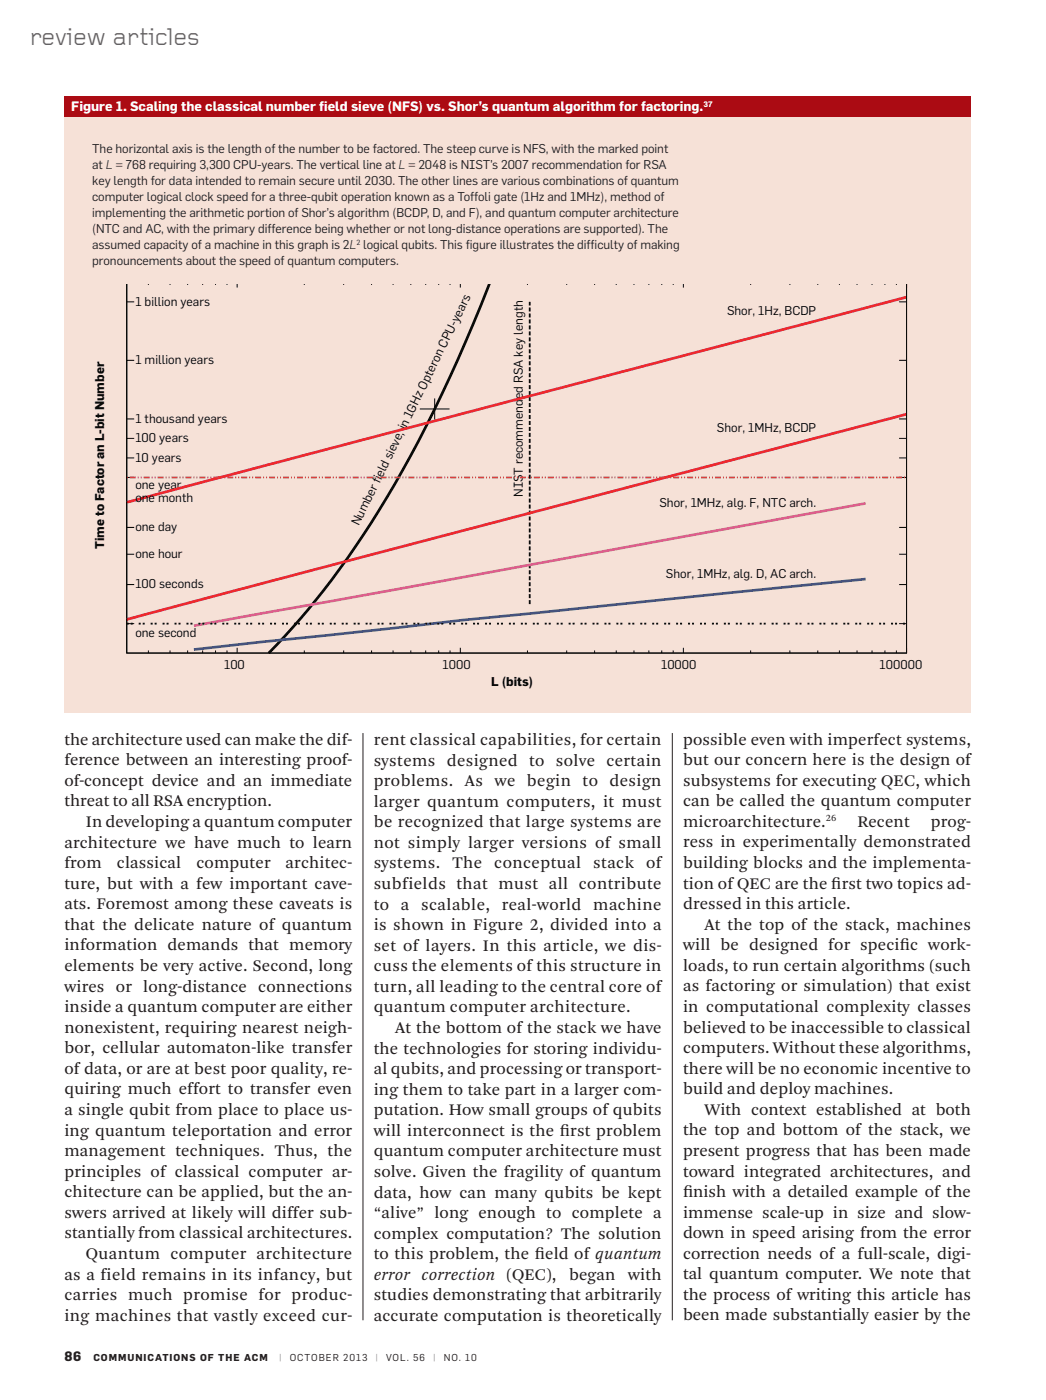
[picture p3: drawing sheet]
<svg xmlns="http://www.w3.org/2000/svg" width="206mm" height="276mm" viewBox="0 0 206 276" stroke-linecap="round" stroke-linejoin="round" font-family="sans-serif">
<defs><g id="words">
<text font-size="4.9" fill="#636366" x="5.9" y="8.8">review articles</text>
<g font-size="3.4" fill="#231f20">
<text x="12.7" y="146.9">the architecture used can make the dif-</text>
<text x="73.7" y="147">rent classical capabilities, for certain</text>
<text x="134.8" y="146.9">possible even with imperfect systems,</text>
<text x="12.7" y="151">ference between an interesting proof-</text>
<text x="12.7" y="155.1">of-concept device and an immediate</text>
<text x="73.7" y="151">systems designed to solve certain</text>
<text x="73.7" y="155.1">problems. As we begin to design</text>
<text x="134.8" y="151">but our concern here is the design of</text>
<text x="134.8" y="155">subsystems for executing QEC, which</text>
<text x="12.7" y="159.1">threat to all RSA encryption.</text>
<text x="73.7" y="159.2">larger quantum computers, it must</text>
<text x="134.8" y="159.1">can be called the quantum computer</text>
<text x="12.7" y="167.2">architecture we have much to learn</text>
<text x="16.9" y="163.2">In developing a quantum computer</text>
<text x="73.7" y="163.2">be recognized that large systems are</text>
<text x="73.7" y="167.3">not simply larger versions of small</text>
<text x="134.8" y="163.1">microarchitecture.</text>
<text x="134.8" y="167.2">ress in experimentally demonstrated</text>
<text x="169.2" y="163.1">Recent</text>
<text x="183.7" y="163.1">prog-</text>
<text x="12.7" y="171.3">from</text>
<text x="23.1" y="171.3">classical</text>
<text x="38.7" y="171.3">computer</text>
<text x="56.4" y="171.3">architec-</text>
<text x="73.7" y="171.3">systems.</text>
<text x="89.3" y="171.3">The</text>
<text x="97.5" y="171.3">conceptual</text>
<text x="117" y="171.3">stack</text>
<text x="127.5" y="171.3">of</text>
<text x="134.8" y="171.3">building blocks and the implementa-</text>
<text x="12.7" y="175.4">ture, but with a few important cave-</text>
<text x="12.7" y="179.4">ats. Foremost among these caveats is</text>
<text x="73.7" y="175.4">subfields that must all contribute</text>
<text x="73.7" y="179.5">to a scalable, real-world machine</text>
<text x="134.8" y="175.3">tion of QEC are the f</text>
<text x="134.8" y="179.4">dressed in this article.</text>
<text x="164" y="175.3">irst two topics ad-</text>
<text x="12.7" y="183.5">that the delicate nature of quantum</text>
<text x="73.7" y="183.5">is shown in Figure 2, divided into a</text>
<text x="139" y="183.4">At the top of the stack, machines</text>
<text x="12.7" y="187.5">information demands that memory</text>
<text x="12.7" y="191.6">elements be very active. Second, long</text>
<text x="73.7" y="187.6">set of layers. In this article, we dis-</text>
<text x="73.7" y="191.6">cuss the elements of this structure in</text>
<text x="134.8" y="187.5">will be designed for specif</text>
<text x="134.8" y="191.5">loads, to run certain algorithms (such</text>
<text x="177.5" y="187.5">ic work-</text>
<text x="12.7" y="195.6">wires or long-distance connections</text>
<text x="73.7" y="195.7">turn, all leading to the central core of</text>
<text x="134.8" y="195.6">as factoring or simulation) that exist</text>
<text x="12.7" y="199.7">inside a quantum computer are either</text>
<text x="12.7" y="203.8">nonexistent, requiring nearest neigh-</text>
<text x="73.7" y="199.7">quantum computer architecture.</text>
<text x="78" y="203.8">At the bottom of the stack we have</text>
<text x="134.8" y="199.7">in computational complexity classes</text>
<text x="134.8" y="203.7">believed to be inaccessible to classical</text>
<text x="12.7" y="207.8">bor, cellular automaton-like transfer</text>
<text x="73.7" y="207.9">the technologies for storing individu-</text>
<text x="134.8" y="207.8">computers. Without these algorithms,</text>
<text x="12.7" y="211.9">of data, or are at best poor quality, re-</text>
<text x="12.7" y="215.9">quiring much effort to transfer even</text>
<text x="73.7" y="211.9">al qubits, and processing or transport-</text>
<text x="73.7" y="216">ing them to take part in a larger com-</text>
<text x="134.8" y="211.8">there will be no economic incentive to</text>
<text x="134.8" y="215.9">build and deploy machines.</text>
<text x="12.7" y="220">a single qubit from place to place us-</text>
<text x="73.7" y="220">putation. How small groups of qubits</text>
<text x="139" y="220">With context established at both</text>
<text x="12.7" y="224.1">ing quantum teleportation and error</text>
<text x="73.7" y="224.1">will interconnect is the f</text>
<text x="110.5" y="224.1">irst problem</text>
<text x="134.8" y="224">the top and bottom of the stack, we</text>
<text x="12.7" y="228.1">management techniques. Thus, the</text>
<text x="12.7" y="232.2">principles of classical computer ar-</text>
<text x="73.7" y="228.2">quantum computer architecture must</text>
<text x="73.7" y="232.2">solve. Given the fragility of quantum</text>
<text x="134.8" y="228.1">present progress that has been made</text>
<text x="134.8" y="232.1">toward integrated architectures, and</text>
<text x="12.7" y="236.2">chitecture can be applied, but the an-</text>
<text x="73.7" y="236.3">data, how can many qubits be kept</text>
<text x="134.8" y="236.2">f</text>
<text x="134.8" y="236.2">inish with a detailed example of the</text>
<text x="12.7" y="240.3">swers arrived at likely will differ sub-</text>
<text x="12.7" y="244.3">stantially from classical architectures.</text>
<text x="73.7" y="240.3">“alive” long enough to complete a</text>
<text x="73.7" y="244.4">complex computation? The solution</text>
<text x="134.8" y="240.2">immense scale-up in size and slow-</text>
<text x="134.8" y="244.3">down in speed arising from the error</text>
<text x="16.9" y="248.4">Quantum computer architecture</text>
<text x="73.7" y="248.4">to this problem, the f</text>
<text x="105.5" y="248.4">ield of quantum</text>
<text x="134.8" y="248.4">correction needs of a full-scale, digi-</text>
<text x="12.7" y="252.5">as a field remains in its infancy, but</text>
<text x="12.7" y="256.5">carries much promise for produc-</text>
<text x="73.7" y="252.5">error correction (QEC),</text>
<text x="73.7" y="256.6">studies demonstrating that arbitrarily</text>
<text x="112.3" y="252.5">began</text>
<text x="123.9" y="252.5">with</text>
<text x="134.8" y="252.4">tal quantum computer. We note that</text>
<text x="134.8" y="256.5">the process of writing this article has</text>
<text x="12.7" y="260.6">ing machines that vastly exceed cur-</text>
<text x="73.7" y="260.6">accurate computation is theoretically</text>
<text x="134.8" y="260.5">been made substantially easier by the</text>
</g>
<g font-size="2.6" fill="#fff">
<text x="14.1" y="21.9">Figure 1. Scaling the classical number f</text>
<text x="63" y="21.9">ield sieve (N</text>
<text x="77.4" y="21.9">F</text>
<text x="77.4" y="21.9">S</text>
<text x="82.6" y="21.9">) vs. Shor’s quantum algorithm for factoring.</text>
</g>
<text font-size="2.6" fill="#231f20" x="12.7" y="268.6">86</text>
<g font-size="2.5" fill="#231f20">
<text x="18.2" y="30.2">The horizontal axis is the length of the number to be factored. The steep curve is NFS, with the marked point</text>
<text x="18.2" y="33.3">at L = 768 requiring 3,300 CPU-years. The vertical line at L = 2048 is NIST’s 2007 recommendation for RSA</text>
<text x="18.2" y="36.5">key length for data intended to remain secure until 2030. The other lines are various combinations of quantum</text>
<text x="18.2" y="39.7">computer logical clock speed for a three-qubit operation known as a Toffoli gate (1Hz and 1MHz), method of</text>
<text x="18.2" y="42.8">implementing the arithmetic portion of Shor’s algorithm (BCDP, D, and F), and quantum computer architecture</text>
<text x="18.2" y="46">(NTC and AC, with the primary difference being whether or not long-distance operations are supported). The</text>
<text x="18.2" y="52.3">pronouncements about the speed of quantum computers.</text>
<text x="18.2" y="49.2">assumed capacity of a machine in this graph is 2L logical qubits. This f</text>
<text x="91.9" y="49.2">igure illustrates the diff</text>
<text x="116.5" y="49.2">iculty of making</text>
</g>
<g font-size="2.5" fill="#040503">
<text x="26.7" y="60.3">1 billion years</text>
<text x="143.4" y="62.2">Shor, 1Hz, BCDP</text>
<text x="26.7" y="71.9">1 million years</text>
<text x="26.7" y="83.4">1 thousand years</text>
<text x="26.7" y="87.3">100 years</text>
<text x="141.5" y="85.2">Shor, 1MHz, BCDP</text>
<text x="26.7" y="91.1">10 years</text>
<text x="74.9" y="95.5" transform="rotate(-64 74.9 95.5)">ield sieve, in 1GHz Opteron CPU-years</text>
<text x="26.7" y="96.5">one year</text>
<text x="26.7" y="99.1">one month</text>
<text x="103.1" y="98.1" transform="rotate(-90 103.1 98.1)">NIST recommended RSA key length</text>
<text x="130.1" y="100.1">Shor, 1MHz, alg. F, NTC arch.</text>
<text x="26.7" y="104.8">one day</text>
<text x="70.8" y="103.8" transform="rotate(-64 70.8 103.8)">Number f</text>
<text x="20.5" y="108.4" transform="rotate(-90 20.5 108.4)">Time to Factor an L-bit Number</text>
<text x="26.7" y="110.1">one hour</text>
<text x="26.7" y="116.1">100 seconds</text>
<text x="131.4" y="114.1">Shor, 1MHz, alg. D, AC arch.</text>
<text x="26.7" y="125.8">one second</text>
<text x="44.2" y="131.9">100</text>
<text x="87.3" y="131.9">1000</text>
<text x="130.4" y="131.9">10000</text>
<text x="173.6" y="131.9">100000</text>
<text x="96.9" y="135.4">L (bits)</text>
</g>
<text font-size="2" fill="#231f20" x="162.9" y="162">26</text>
<g font-size="1.9" fill="#231f20">
<text x="18.4" y="268.6">c ommunic</text>
<text x="29.1" y="268.6">a</text>
<text x="32" y="268.6">tions of the a</text>
<text x="48.2" y="268.6">c</text>
<text x="51.2" y="268.6">m</text>
<text x="57.2" y="268.6">o</text>
<text x="57.2" y="268.6">c</text>
<text x="57.2" y="268.6">t</text>
<text x="62.9" y="268.6">be</text>
<text x="64.3" y="268.6">r</text>
<text x="67.7" y="268.6">2013</text>
<text x="76.2" y="268.6">vo l. 56</text>
<text x="87.5" y="268.6">no . 10</text>
</g>
<g font-size="1.9" fill="#939598">
<text x="55" y="268.6">|</text>
<text x="74" y="268.6">|</text>
<text x="85.4" y="268.6">|</text>
</g>
<text font-size="1.5" fill="#fff" x="138.8" y="21.1">37</text>
<text font-size="1.4" fill="#231f20" x="70.3" y="48.3">2</text>
</g></defs>
<path d="M71.6 144.6v115.9M132.6 144.6v115.9" fill="none" stroke="#231f20" stroke-width=".2"/>
<path d="M12.7 19h178.9v121.7h-178.9z" fill="#f6e1d7"/>
<path d="M12.7 19h178.9v4h-178.9z" fill="#ab0b13"/>
<g fill="none" stroke="#040503" stroke-width=".2">
<path d="M25 59.6h1.5M25 56.1v72.8h153.9v-72.8v.6M29.3 56.1v.1M33.5 56.1v.1M37 56.1v.1M40 56.1v.1M42.5 56.1v.1M44.8 56.1v.1M46.8 56.1v.6M60 56.1v.1M67.8 56.1v.1M73.3 56.1v.1"/>
<path d="M77.6 56.1v.1M81.1 56.1v.1M84 56.1v.1M86.6 56.1v.1M88.8 56.1v.1M90.8 56.1v.6M104.1 56.1v.1M111.8 56.1v.1M117.3 56.1v.1M121.6 56.1v.1M125.1 56.1v.1M128 56.1v.1"/>
<path d="M130.6 56.1v.1M132.8 56.1v.1M134.8 56.1v.6M148.1 56.1v.1M155.8 56.1v.1M161.3 56.1v.1M165.6 56.1v.1M169.1 56.1v.1M172.1 56.1v.1M174.6 56.1v.1M176.9 56.1v.1M177.4 59.6h1.5"/>
<path d="M25 71.1h1.5M85.8 78.6v4.2M177.4 71.1h1.5M25 94.2h1.5M25 90.3h1.5M25 86.5h1.5M25 82.7h1.5M82.8 80.7h5.9M177.4 94.2h1.5M177.4 90.3h1.5M177.4 86.5h1.5M177.4 82.7h1.5"/>
<path d="M25 115.3h1.5M25 109.4h1.5M25 104.1h1.5M177.4 115.3h1.5M177.4 109.4h1.5M177.4 104.1h1.5M25 123h1.5M29.3 128.3v.6M33.5 128.3v.6M37 128.3v.6M40 128.3v.6M42.5 128.3v.6"/>
<path d="M44.8 128.3v.6M46.8 127.8v1.1M60 128.3v.6M67.8 128.3v.6M73.3 128.3v.6M77.6 128.3v.6M81.1 128.3v.6M84 128.3v.6M86.6 128.3v.6M88.8 128.3v.6M90.8 127.8v1.1M104.1 128.3v.6"/>
<path d="M111.8 128.3v.6M117.3 128.3v.6M121.6 128.3v.6M125.1 128.3v.6M128 128.3v.6M130.6 128.3v.6M132.8 128.3v.6M134.8 127.8v1.1M148.1 128.3v.6M155.8 128.3v.6M161.3 128.3v.6M165.6 128.3v.6"/>
<path d="M169.1 128.3v.6M172.1 128.3v.6M174.6 128.3v.6M176.9 128.3v.6M177.4 123h1.5M178.9 127.8v1.1"/>
</g>
<path d="M104.5 119.2v-59.6" fill="none" stroke="#040503" stroke-width=".35" stroke-dasharray=".8 .4" stroke-linecap="butt"/>
<path d="M96.5 56.1a256.8 256.8 0 0 1-28 54.1 146 146 0 0 1-15.5 18.7" fill="none" stroke="#040503" stroke-width=".53"/>
<path d="M178.9 58.6l-153.9 40.5M178.9 81.7l-153.9 40.5" fill="none" stroke="#ee292e" stroke-width=".53"/>
<path d="M170.8 114.2l-53 5.5a2379.7 2379.7 0 0 0-53 5.6l-26.5 2.9" fill="none" stroke="#3854a4" stroke-width=".53"/>
<path d="M170.8 99.3l-132.5 24.2" fill="none" stroke="#d759a1" stroke-width=".53"/>
<path d="M25 123h153.9" fill="none" stroke="#040503" stroke-width=".35" stroke-dasharray=".4 .4 .4 1.2" stroke-linecap="butt"/>
<path d="M25 94.2h153.9" fill="none" stroke="#f05029" stroke-width=".35" stroke-dasharray=".2 .4 1.2 .4 .2 .4" stroke-linecap="butt"/>
<use href="#words"/>
</svg>
